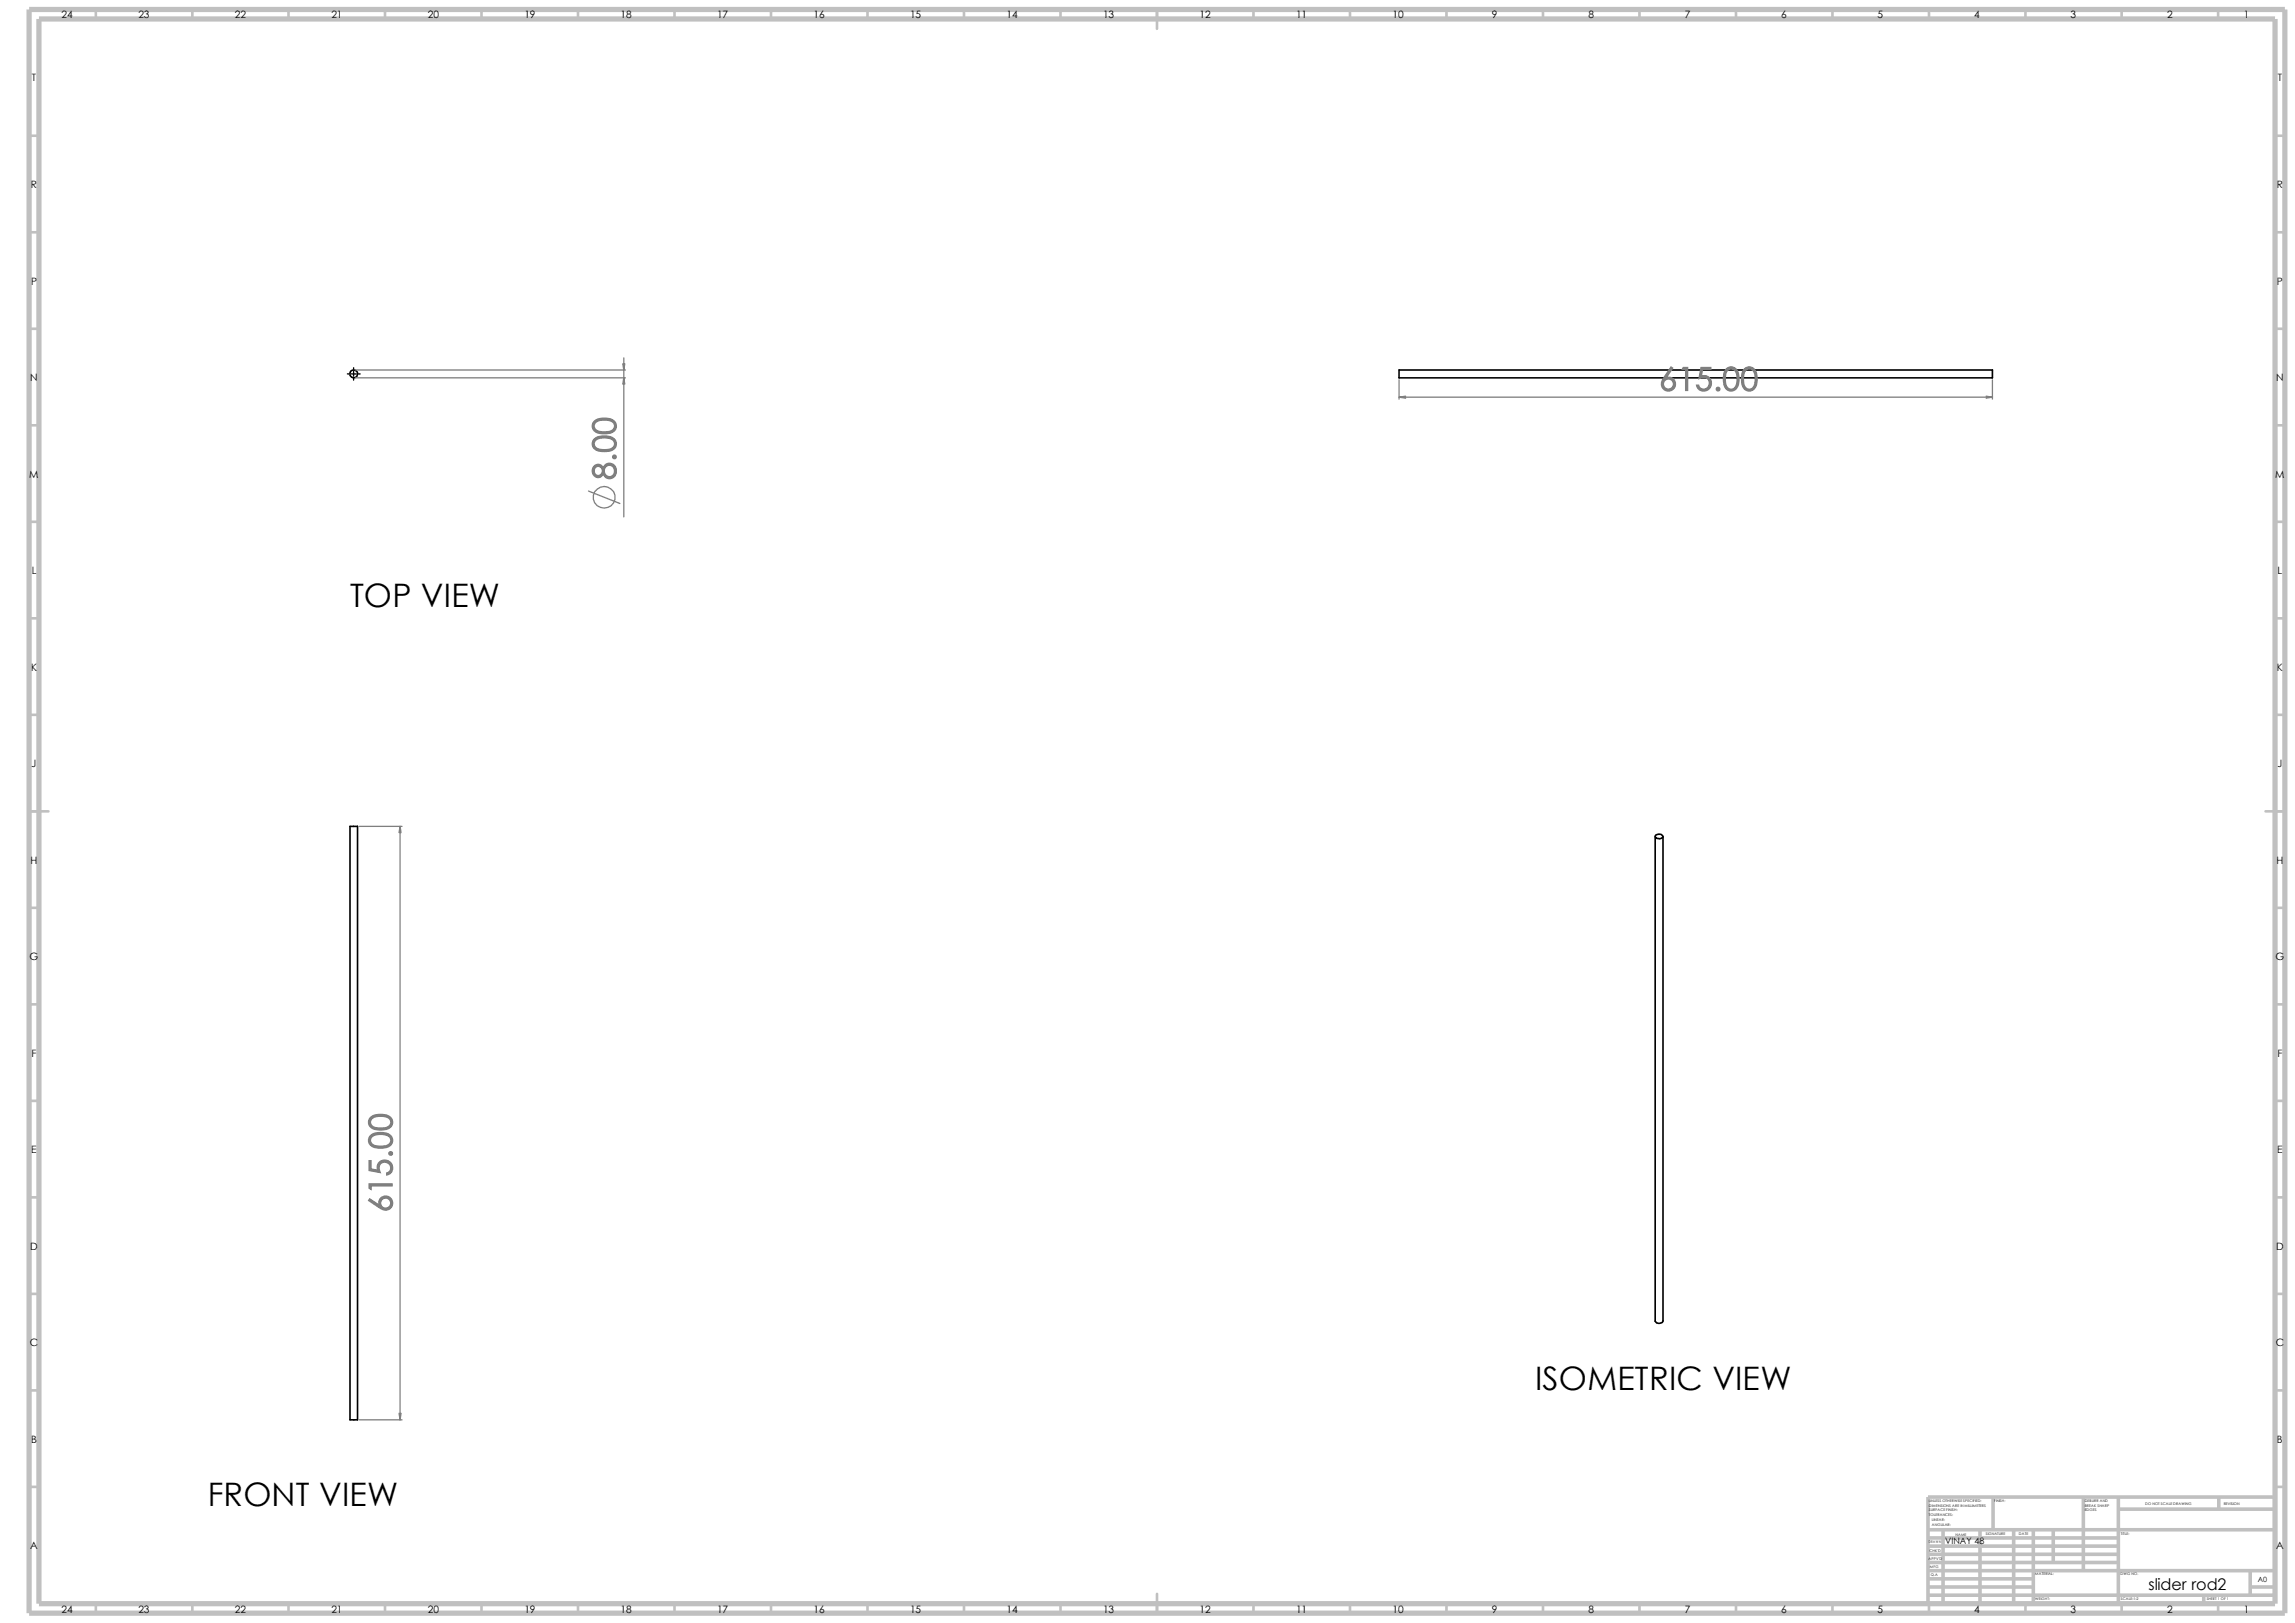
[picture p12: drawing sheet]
<svg xmlns="http://www.w3.org/2000/svg" width="297mm" height="210mm" viewBox="0 0 297 210" stroke-linecap="round" stroke-linejoin="round" font-family="sans-serif">
<defs><g id="words">
<g font-size="4.2" fill="#808080">
<text x="214.7" y="50.5">615.00</text>
<text x="79.7" y="62.1" transform="rotate(-90 79.7 62.1)">8.00</text>
<text x="50.8" y="156.9" transform="rotate(-90 50.8 156.9)">615.00</text>
</g>
<g font-size="4.2">
<text x="45.3" y="78.5">TOP VIEW</text>
<text x="198.7" y="179.9">ISOMETRIC VIEW</text>
<text x="26.9" y="194.9">FRONT VIEW</text>
</g>
<text font-size="2.1" x="278" y="205.7">slider rod2</text>
<g font-size="1.3">
<text x="8" y="2.4">24</text>
<text x="17.9" y="2.4">23</text>
<text x="30.4" y="2.4">22</text>
<text x="42.9" y="2.4">21</text>
<text x="55.4" y="2.4">20</text>
<text x="67.9" y="2.4">19</text>
<text x="80.3" y="2.4">18</text>
<text x="92.8" y="2.4">17</text>
<text x="105.3" y="2.4">16</text>
<text x="117.8" y="2.4">15</text>
<text x="130.3" y="2.4">14</text>
<text x="142.7" y="2.4">13</text>
<text x="155.2" y="2.4">12</text>
<text x="167.7" y="2.4">11</text>
<text x="180.2" y="2.4">10</text>
<text x="193.1" y="2.4">9</text>
<text x="205.6" y="2.4">8</text>
<text x="218.1" y="2.4">7</text>
<text x="230.5" y="2.4">6</text>
<text x="243" y="2.4">5</text>
<text x="255.5" y="2.4">4</text>
<text x="268" y="2.4">3</text>
<text x="280.5" y="2.4">2</text>
<text x="290.4" y="2.4">1</text>
<text x="4.1" y="10.5">T</text>
<text x="294.8" y="10.5">T</text>
<text x="4" y="24.3">R</text>
<text x="294.7" y="24.3">R</text>
<text x="4" y="36.8">P</text>
<text x="294.7" y="36.8">P</text>
<text x="3.9" y="49.3">N</text>
<text x="294.6" y="49.3">N</text>
<text x="3.8" y="61.8">M</text>
<text x="294.5" y="61.8">M</text>
<text x="4.1" y="74.3">L</text>
<text x="294.8" y="74.3">L</text>
<text x="4" y="86.8">K</text>
<text x="294.7" y="86.8">K</text>
<text x="4.1" y="99.3">J</text>
<text x="294.8" y="99.3">J</text>
<text x="3.9" y="111.8">H</text>
<text x="294.6" y="111.8">H</text>
<text x="3.8" y="124.2">G</text>
<text x="294.5" y="124.2">G</text>
<text x="4.1" y="136.7">F</text>
<text x="294.8" y="136.7">F</text>
<text x="4" y="149.2">E</text>
<text x="294.7" y="149.2">E</text>
<text x="3.9" y="161.7">D</text>
<text x="294.6" y="161.7">D</text>
<text x="3.9" y="174.2">C</text>
<text x="294.5" y="174.2">C</text>
<text x="4" y="186.7">B</text>
<text x="294.7" y="186.7">B</text>
<text x="3.9" y="200.5">A</text>
<text x="294.6" y="200.5">A</text>
<text x="8" y="208.7">24</text>
<text x="17.9" y="208.7">23</text>
<text x="30.4" y="208.7">22</text>
<text x="42.9" y="208.7">21</text>
<text x="55.4" y="208.7">20</text>
<text x="67.9" y="208.7">19</text>
<text x="80.3" y="208.7">18</text>
<text x="92.8" y="208.7">17</text>
<text x="105.3" y="208.7">16</text>
<text x="117.8" y="208.7">15</text>
<text x="130.3" y="208.7">14</text>
<text x="142.7" y="208.7">13</text>
<text x="155.2" y="208.7">12</text>
<text x="167.7" y="208.7">11</text>
<text x="180.2" y="208.7">10</text>
<text x="193.1" y="208.7">9</text>
<text x="205.6" y="208.7">8</text>
<text x="218.1" y="208.7">7</text>
<text x="230.5" y="208.7">6</text>
<text x="243" y="208.7">5</text>
<text x="255.5" y="208.7">4</text>
<text x="268" y="208.7">3</text>
<text x="280.5" y="208.7">2</text>
<text x="290.4" y="208.7">1</text>
</g>
<text font-size="1.1" x="251.8" y="199.9">VINAY 48</text>
<text font-size=".9" x="292.2" y="204.7">A0</text>
<g font-size=".5">
<text x="249.6" y="196.2">TOLERANCES:</text>
<text x="249.6" y="194.4">UNLESS OTHERWISE SPECIFIED:</text>
<text x="249.6" y="195">DIMENSIONS ARE IN MILLIMETERS</text>
<text x="249.6" y="195.6">SURFACE FINISH:</text>
<text x="250" y="196.8">LINEAR:</text>
<text x="250" y="197.5">ANGULAR:</text>
<text x="258.1" y="194.4">FINISH:</text>
<text x="269.8" y="195.6">EDGES</text>
<text x="269.8" y="194.3">DEBURR AND</text>
<text x="269.8" y="194.9">BREAK SHARP</text>
<text x="277.6" y="194.7">DO NOT SCALE DRAWING</text>
<text x="287.8" y="194.7">REVISION</text>
<text x="249.6" y="201.8">APPV'D</text>
<text x="249.6" y="199.7">DRA W N</text>
<text x="249.7" y="200.8">CHK'D</text>
<text x="249.8" y="202.9">MFG</text>
<text x="249.9" y="203.9">Q.A</text>
<text x="253.1" y="198.7">NAME</text>
<text x="257" y="198.7">SIGNATURE</text>
<text x="261.3" y="198.7">DATE</text>
<text x="263.4" y="203.8">MATERIAL:</text>
<text x="274.4" y="203.8">DWG NO.</text>
<text x="274.5" y="198.7">TITLE:</text>
<text x="263.4" y="207.1">WEIGHT:</text>
<text x="274.5" y="207.1">SCALE:1:2</text>
<text x="285.6" y="207.1">SHEET 1 OF 1</text>
</g>
</g></defs>
<g fill="none" stroke="#c0c0c0" stroke-width=".34">
<path d="M3.8 17.6h1.2M12.4 1.2v1.3M24.9 1.2v1.3M37.3 1.2v1.3M49.8 1.2v1.3M62.3 1.2v1.3M74.8 1.2v1.3M87.3 1.2v1.3M99.8 1.2v1.3M112.3 1.2v1.3M124.8 1.2v1.3M137.2 1.2v1.3"/>
<path d="M149.7 1.2v2.5M162.2 1.2v1.3M174.7 1.2v1.3M187.2 1.2v1.3M199.7 1.2v1.3M212.2 1.2v1.3M224.7 1.2v1.3M237.2 1.2v1.3M249.6 1.2v1.3M262.1 1.2v1.3M274.6 1.2v1.3M287.1 1.2v1.3"/>
<path d="M294.4 17.6h1.3M3.8 30.1h1.2M294.4 30.1h1.3M3.8 55h1.2M3.8 42.5h1.2M294.4 55h1.3M294.4 42.5h1.3M3.8 67.5h1.2M294.4 67.5h1.3M3.8 92.5h1.2M3.8 80h1.2M294.4 92.5h1.3"/>
<path d="M294.4 80h1.3M3.8 105h2.5M3.8 117.5h1.2M293.2 105h2.5M294.4 117.5h1.3M3.8 130h1.2M294.4 130h1.3M3.8 154.9h1.2M3.8 142.5h1.2M294.4 154.9h1.3M294.4 142.5h1.3M3.8 179.9h1.2"/>
<path d="M3.8 167.4h1.2M294.4 179.9h1.3M294.4 167.4h1.3M3.8 192.4h1.2M294.4 192.4h1.3M12.4 207.5v1.2M24.9 207.5v1.2M37.3 207.5v1.2M49.8 207.5v1.2M62.3 207.5v1.2M74.8 207.5v1.2M87.3 207.5v1.2"/>
<path d="M99.8 207.5v1.2M112.3 207.5v1.2M124.8 207.5v1.2M137.2 207.5v1.2M149.7 206.2v2.5M162.2 207.5v1.2M174.7 207.5v1.2M187.2 207.5v1.2M199.7 207.5v1.2M212.2 207.5v1.2M224.7 207.5v1.2M237.2 207.5v1.2"/>
<path d="M249.6 207.5v1.2M262.1 207.5v1.2M274.6 207.5v1.2M287.1 207.5v1.2"/>
</g>
<g fill="none" stroke="#c0c0c0" stroke-width=".47">
<path d="M249.5 198h44.9M249.5 199h24.7M251.5 198v9.5M256.2 198v9.5M257.9 193.7v4.3M260.6 198v9.5M263.1 198v9.5M265.7 198v4.2M269.6 193.7v9.5M274.2 193.7v13.8M274.2 195.3h20.2M287.1 193.7v1.6"/>
<path d="M294.4 193.7h-44.9v13.8M249.5 206.4h44.9M249.5 202.2h24.7M249.5 201.1h24.7M249.5 200.1h24.7M249.5 205.4h13.6M249.5 204.3h13.6M249.5 203.2h44.9M285.2 206.4v1.1M291.2 205.4h3.2M291.2 203.2v3.2"/>
</g>
<path d="M3.8 1.2h291.9v207.5h-291.9zM5 2.5h289.4v205h-289.4z" fill="none" stroke="#c0c0c0" stroke-width=".68" stroke-linecap="butt"/>
<g fill="none" stroke="#000" stroke-width=".21">
<path d="M181.1 47.9h76.8v1h-76.8zM45.3 106.9h1v76.8h-1zM214.2 108.2v62.7a.58 .58 0 0 0 1 0v-62.7M214.3 108a.51 .51 0 0 1 .9 .3 .62 .62 0 0 1-1-.1z"/>
<circle cx="45.8" cy="48.4" r=".51"/>
</g>
<path d="M45 48.4h.2M45.5 48.4h.6M45.8 47.6v.2M45.8 48v.7M45.8 49v.2M46.4 48.4h.2" fill="none" stroke="#000" stroke-width=".17"/>
<g fill="none" stroke="#808080" stroke-width=".17">
<path d="M46 47.9h34.9M46 48.9h34.9M80.7 46.3v20.6M181.1 49.1v2.5M181.1 51.4h76.8M257.9 49.1v2.5M76.2 63.5l4 1.7M46.5 106.9h5.5M51.8 106.9v76.8M46.5 183.7h5.5"/>
<circle cx="78.2" cy="64.4" r="1.41"/>
</g>
<g fill="#808080" stroke="#808080" stroke-width=".17">
<path d="M80.6 47.1h.3l-.2 .8z"/>
<path d="M80.7 48.9l.2 .8h-.3z"/>
<path d="M181.1 51.4l.8-.1v.2z"/>
<path d="M257 51.3l.9 .1-.9 .1z"/>
<path d="M51.6 182.9h.3l-.1 .8z"/>
<path d="M51.8 106.9l.1 .8h-.3z"/>
</g>
<use href="#words"/>
</svg>
